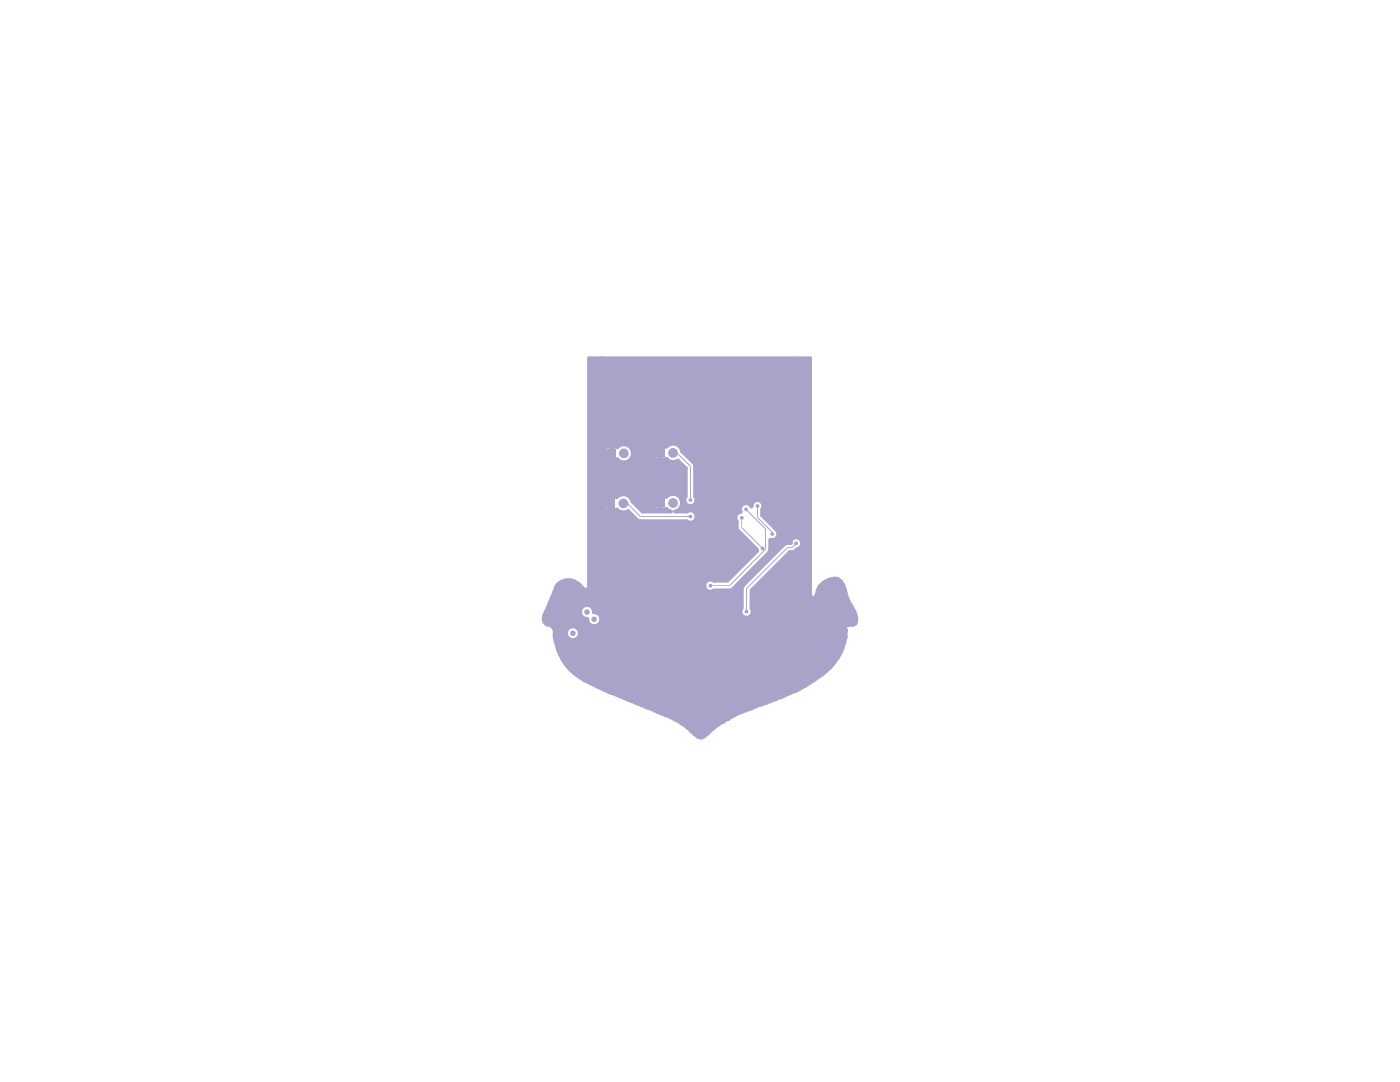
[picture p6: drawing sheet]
<svg xmlns="http://www.w3.org/2000/svg" width="279mm" height="216mm" viewBox="0 0 279 216" stroke-linecap="round" stroke-linejoin="round" font-family="sans-serif">
<path d="M117.6 71.5h44.1v47.3a.64 .64 0 0 0 .6 .5 .64 .64 0 0 0 .6-.6 3.7 3.7 0 0 1 4.3-3.2 4.1 4.1 0 0 1 1.7 3.2l.4 1.2a6.5 6.5 0 0 1 1.6 4l-.2 .5-.5 .3-1.2 .1a.66 .66 0 0 0-.2 1.1 10.8 10.8 0 0 1-4.6 8.6 26 26 0 0 1-8.2 4.5l-.8 .2-.2 .3h-.4l-.3 .2h-.3l-.4 .3-2.2 .7-1.2 .6h-.5l-.1 .2h-.4l-.3 .3h-.4l-.3 .2-.8 .3a24.2 24.2 0 0 0-6.9 4.6l-.6 .3-.6-.2-1.4-1.2a15.4 15.4 0 0 0-6.6-3.7l-.3-.2-1.7-.6-.9-.5h-.3l-.4-.3h-.3l-1-.5-4.4-1.7-2.9-1.4a14 14 0 0 1-6.7-5.1 11.7 11.7 0 0 1-1.7-5.4h2.2v.2a1.41 1.41 0 0 0 2.2 .9 1.41 1.41 0 0 0 0-2.3 1.41 1.41 0 0 0-2.2 .9v.3h-2.2v-.6l-.3-.7-.4-.3-.9-.2-.4-.4-.2-.5 .3-1.5h7a1.31 1.31 0 0 0 1.4 1.3 1.4 1.4 0 0 0 1.4 1.4 1.4 1.4 0 0 0 1.4-1.4 1.4 1.4 0 0 0-1.4-1.4l29.2-.1a1.23 1.23 0 0 0 1.6 1.2 1.23 1.23 0 0 0 .6-1.9v-3.5l7.6-7.6h.7l.9-.6a1.2 1.2 0 0 0 .5-2l-.7-.4-.5 .1a1.4 1.4 0 0 0-.8 1h-.9l-.3 .3-8.3 8.3-.2 .4v4l-.2 .7h-29.2a1.4 1.4 0 0 0-1.5-1.3 1.4 1.4 0 0 0-1.3 1.5h-7l1.8-4.1a2.9 2.9 0 0 1 2-2.3 2.9 2.9 0 0 1 2.9 .7l1 1.1a.71 .71 0 0 0 .8 0 .71 .71 0 0 0 .3-.7h23v.1a1.28 1.28 0 0 0 1.9 .8h3.3l.5-.2 7.3-7.4 .1-2.5a1.24 1.24 0 0 0 1.4-.4 1.24 1.24 0 0 0 0-1.5l-3-3v-1.1a1.19 1.19 0 0 0-.6-1.9 1.19 1.19 0 0 0-1.5 1.2 1.24 1.24 0 0 0-1.6-.4 1.24 1.24 0 0 0-.6 1.5 1.28 1.28 0 0 0-.8 2v1.3l.2 .4 3.8 3.8 .1 .3-5.9 6h-2.7l-.3-.2a1.19 1.19 0 0 0-1.6 1.2h-23v-17.4h2.9v2l.3 .2 1.9 .1 .4-.2 .6 .5a1.69 1.69 0 0 0 1.6-.1l1.8 1.8 .5 .2 9.6 .1a1.22 1.22 0 0 0 1.8-1.2 1.22 1.22 0 0 0-2-.8h-2.3l.6-.2a1.82 1.82 0 0 0 .4-2.7 1.82 1.82 0 0 0-2.7-.1l-2.2-.1-.3 .3v2.2l.2 .1h2.3l.9 .5h-5.7l-2-2.1-.3-.6-.5-.4a1.64 1.64 0 0 0-2.2 .1l-.1 .2-.2-.2h-2l-.4 .4h-2.9v-10h3v2l.3 .2 2.2-.1a1.81 1.81 0 0 0 2.5 .3 1.81 1.81 0 0 0 .4-2.5h4.5v2.1l.2 .1h2.3l.6 .4a1.44 1.44 0 0 0 1.7-.1l1.6 1.5v5.6a1.2 1.2 0 0 0 .1 1.7 1.2 1.2 0 0 0 1.6 0 1.2 1.2 0 0 0 .1-1.7v-6.2l-.2-.5-2.4-2.3-.1-.3a1.89 1.89 0 0 0-3.1-.6l-2.1-.1-.3 .2v.2h-4.5l-.5-.5a1.77 1.77 0 0 0-1.8-.1l-.6 .5-.1-.2h-2.1l-.3 .4h-3z" fill="#a8a3c9"/>
<path d="M117.6 72.9v-1.4h44.1v47.2M161.7 118.7a.64 .64 0 0 0 .6 .6 .64 .64 0 0 0 .7-.5M168.9 118.7a4.1 4.1 0 0 0-1.7-3.2 3.8 3.8 0 0 0-4.3 3.2M168.9 118.7l.4 1.1M168.9 118.7v.1M169.3 119.9a6.5 6.5 0 0 1 1.6 4l-.2 .5-.5 .3h-1M169.3 119.9v.1M169.3 124.7l-.6 .3v.7" fill="none" stroke="#a8a3c9" stroke-width=".76"/>
<circle cx="168.7" cy="125.7" r=".38" fill="#a8a3c9"/>
<g fill="none" stroke="#a8a3c9" stroke-width=".76">
<path d="M153.6 140l-2 .7M154.3 139.7l-.6 .3M155.7 139.2l-1.4 .5M156.2 139l-.5 .2M156.4 138.8l-.2 .2M168.7 125.7l.1 .2M168.8 125.8a10.9 10.9 0 0 1-5.4 9.2l-2.7 1.9-1.7 .9-2.5 1M147.4 142.3l-2.2 1.2M147.6 142.2l-.2 .1M148.9 141.8l-1.3 .4M150.2 141.3l-1.3 .5M150.9 141l-.7 .3"/>
<path d="M151.7 140.7l-.8 .2"/>
</g>
<circle cx="145.2" cy="143.5" r=".38" fill="#a8a3c9"/>
<path d="M145.2 143.5l-1.1 .6" fill="none" stroke="#a8a3c9" stroke-width=".76"/>
<circle cx="144.1" cy="144.1" r=".38" fill="#a8a3c9"/>
<g fill="none" stroke="#a8a3c9" stroke-width=".76">
<path d="M109.8 120.2l-.9 1.9a1.66 1.66 0 0 0 .2 2.5l.9 .2M110 124.8l.4 .3 .3 .5v.9M110.7 126.6a11.3 11.3 0 0 0 6.3 9.3l5 2.4M122.1 138.3l2 .8M124 139.1l.7 .2M124.6 139.3l.8 .3M125.3 139.6l1.4 .6M126.7 140.2l1.3 .5M128.1 140.7l.6 .3M128.7 141l.6 .2M129.3 141.2l.7 .3M130 141.5l.7 .3"/>
<path d="M130.7 141.8l.7 .3M131.3 142.1l.6 .2 3.1 1.4M132.7 142.6h.1M133.8 143.1h.1M135 143.7l1.1 .7M136.2 144.4l1.7 1.4a4.3 4.3 0 0 0 2 1.4l.6-.3 1.7-1.5M137.2 145.1v.1M142.2 145.4v.1M143 144.7l-.7 .7M143.1 144.7h.1M144.1 144.1l-1 .6"/>
</g>
<circle cx="109.8" cy="120.2" r=".38" fill="#a8a3c9"/>
<g fill="none" stroke="#a8a3c9" stroke-width=".76">
<path d="M117.6 72.9l-.1 44.1a.67 .67 0 0 1-.4 .7 .67 .67 0 0 1-.8-.3M122.9 89.1l-2.1 .1-.2 .3v1.8l.2 .4h.2h1.9l.3-.1M122.9 89.1l.3 .2a1.79 1.79 0 0 1 2.5-.1 1.79 1.79 0 0 1 0 2.6 1.79 1.79 0 0 1-2.5-.1M123 99.2l-.3-.1h-1.8l-.2 .1-.2 .3v1.9l.2 .4h2l.3-.1M123.1 99.2a1.81 1.81 0 0 1 3.1 .8l2 2.1h5.7M133 89.2a1.83 1.83 0 0 1 1.8-.6 1.83 1.83 0 0 1 1.3 1.4M133 99.2a1.82 1.82 0 0 1 2.9 .2M133 91.6a1.78 1.78 0 0 0 2.3 .3l1.6 1.5-.1 5.6a1.19 1.19 0 0 0 .2 1.7 1.19 1.19 0 0 0 1.6 0 1.19 1.19 0 0 0 .1-1.7M133 99.1l-.3-.1-2 .1-.2 .3 .1 2 .3 .2h1.8l.3-.1 .9 .6M133 89.1l-.3-.1h-1.8l-.3 .2-.1 .2v1.8l.2 .4h2l.3-.1M135.8 99.5a1.77 1.77 0 0 1-1 2.6h2.2M136.1 90l2.4 2.3"/>
<path d="M138.5 92.3l.2 .7M138.7 93v6M110.2 119.1v.1M116.4 117.5a3.3 3.3 0 0 0-5.1-.9l-1.5 3.6M123.1 101.7a1.79 1.79 0 0 0 2.3 .3M125.3 102l1.8 1.8M127.1 103.7l.7 .3h9.2M137 102.1a1.2 1.2 0 0 1 1.7 .1 1.2 1.2 0 0 1 0 1.7 1.2 1.2 0 0 1-1.6 .1M140.6 116.9a1.19 1.19 0 0 0 .6 1.1 1.19 1.19 0 0 0 1.3-.2M142.5 115.9a1.23 1.23 0 0 0-1.3-.1 1.23 1.23 0 0 0-.7 1.1M142.5 117.8h3.1M147.4 106l3.6 3.6"/>
<path d="M147.8 102.1a1.24 1.24 0 0 0-.7 2l-.1 1.2 .3 .7M148.3 116.8l-.3 .7v3.8M150 101.1a1.22 1.22 0 0 0-1.7-.6 1.22 1.22 0 0 0-.5 1.7M150 101.1a1.17 1.17 0 0 1 1.5-1.3 1.17 1.17 0 0 1 .6 1.9M151 109.6l.1 .3M151.1 109.9l-5.9 6h-2.7M152.1 101.7v1.1l2.6 2.6M153.7 107.7v1.9l-.2 .7-7.3 7.2-.6 .3M154.7 105.4l.2 .3M154.9 105.6a1.19 1.19 0 0 1 .3 1.5M155.2 107.1a1.22 1.22 0 0 1-1.4 .6M157.7 108.3a1.2 1.2 0 0 1 1.2-1.1 1.2 1.2 0 0 1 1.2 1.2 1.2 1.2 0 0 1-1.1 1.2"/>
<path d="M158.8 109.9a1.26 1.26 0 0 1-1.2 .3l-7.6 7.6v3.5M159 109.6l-.2 .3M117.2 123.5a1.37 1.37 0 0 0 .8 1.3 1.37 1.37 0 0 0 1.5-.3M118.5 122.2a1.41 1.41 0 0 1 1.4 .8 1.41 1.41 0 0 1-.3 1.6M118.5 122.2a1.39 1.39 0 0 0-1.3-1.5 1.39 1.39 0 0 0-1.4 1.4 1.39 1.39 0 0 0 1.4 1.4M148 121.3a1.19 1.19 0 0 0-.1 1.3 1.19 1.19 0 0 0 1.1 .6M149.9 121.3a1.23 1.23 0 0 1 .2 1.3 1.23 1.23 0 0 1-1.1 .7"/>
<circle cx="114.3" cy="126.4" r="1.38"/>
</g>
<circle cx="157.7" cy="108.3" r=".38" fill="#a8a3c9"/>
<path d="M157.7 108.3a1.26 1.26 0 0 0-1.2 .3l-8.2 8.2" fill="none" stroke="#a8a3c9" stroke-width=".76"/>
<g fill="#a8a3c9">
<circle cx="120.9" cy="100.5" r=".47"/>
<circle cx="121.9" cy="99.5" r=".47"/>
<circle cx="121.9" cy="101.4" r=".47"/>
<circle cx="121" cy="90.5" r=".47"/>
<circle cx="122" cy="89.5" r=".47"/>
</g>
<path d="M122 91.3v.1M130.8 90.4h.1" fill="none" stroke="#a8a3c9" stroke-width=".93"/>
<circle cx="131.8" cy="89.4" r=".47" fill="#a8a3c9"/>
<path d="M131.8 91.2v.1M130.8 100.4h.1" fill="none" stroke="#a8a3c9" stroke-width=".93"/>
<circle cx="131.8" cy="99.4" r=".47" fill="#a8a3c9"/>
<path d="M131.8 101.2v.1" fill="none" stroke="#a8a3c9" stroke-width=".93"/>
<g fill="#a8a3c9">
<path d="M121 89.5h1.9v1.8h-1.9z"/>
<path d="M130.9 89.4h1.8v1.8h-1.8z"/>
<path d="M120.9 99.5h1.8v1.9h-1.8z"/>
<path d="M130.9 99.4h1.8v1.8h-1.8z"/>
<circle cx="124.5" cy="90.5" r=".97"/>
<circle cx="134.3" cy="90.4" r=".97"/>
<circle cx="124.4" cy="100.5" r=".97"/>
<circle cx="134.3" cy="100.4" r=".97"/>
<circle cx="114.3" cy="126.4" r=".55"/>
<circle cx="117.1" cy="122.1" r=".55"/>
<circle cx="118.6" cy="123.6" r=".55"/>
<circle cx="154.7" cy="105.1" r=".38"/>
<circle cx="137.8" cy="99.8" r=".38"/>
<circle cx="137.8" cy="103.1" r=".38"/>
<circle cx="149" cy="122" r=".38"/>
<circle cx="158.9" cy="108.4" r=".38"/>
<circle cx="148.9" cy="101.6" r=".38"/>
<circle cx="141.8" cy="116.9" r=".38"/>
<circle cx="154.1" cy="106.5" r=".38"/>
<circle cx="151.2" cy="101" r=".38"/>
<circle cx="148" cy="103.3" r=".38"/>
<circle cx="152.2" cy="109.4" r=".38"/>
</g>
<path d="M134.9 90.2l2.9 2.8v6.8M125.1 100.4l2.7 2.7h10M148 103.3v2l4.2 4.1M148.9 101.6l3.9 3.9v4.1l-7.2 7.3h-3.8M151.2 101v2.2l2.8 2.9 .1 .4M158.9 108.4l-.8 .9h-.9l-8.2 8.2v4.5" fill="none" stroke="#a8a3c9" stroke-width=".2"/>
</svg>
